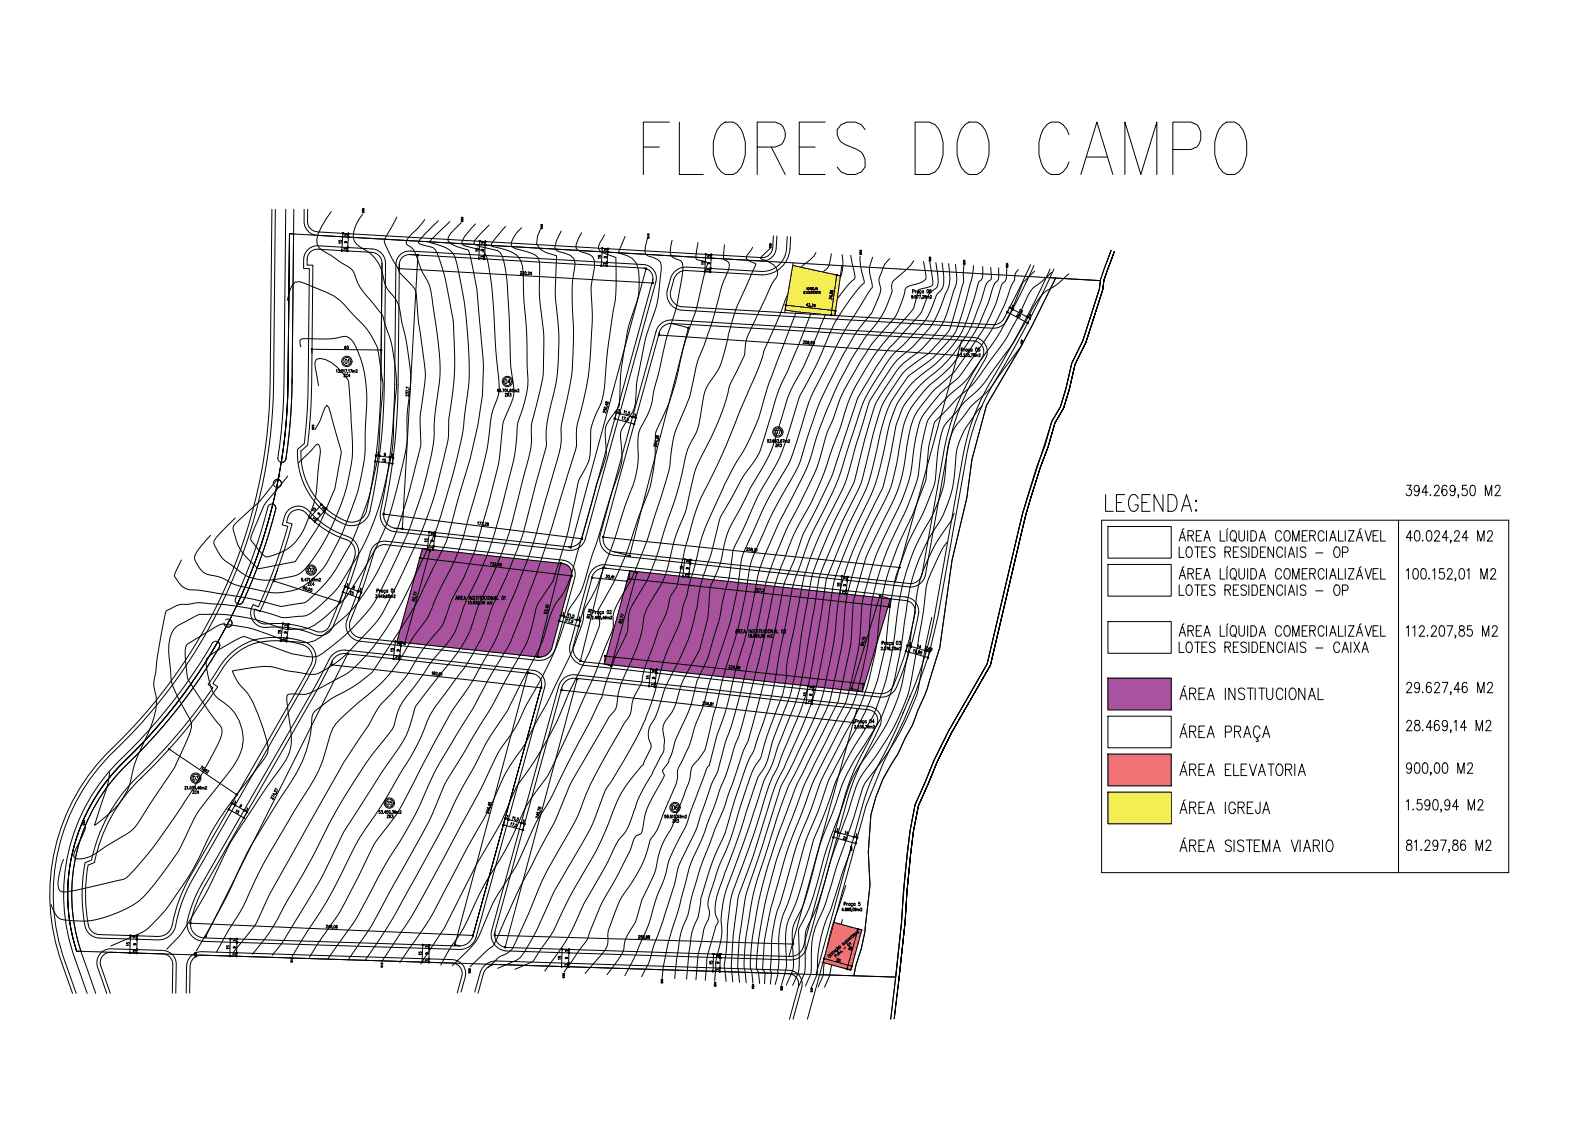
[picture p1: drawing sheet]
<svg xmlns="http://www.w3.org/2000/svg" width="841mm" height="594mm" viewBox="0 0 841 594" stroke-linecap="round" stroke-linejoin="round" font-family="sans-serif">
<defs><g id="words">
<text font-size="37" x="339" y="93">FLORES DO CAMPO</text>
<text font-size="13.7" x="584" y="272">LEGENDA:</text>
<text font-size="11.9" x="623" y="371">ÁREA INSTITUCIONAL</text>
<g font-size="11.5">
<text x="623" y="411">ÁREA ELEVATORIA</text>
<text x="623" y="431">ÁREA IGREJA</text>
<text x="623" y="452">ÁREA SISTEMA VIARIO</text>
</g>
<g font-size="11">
<text x="743" y="265">394.269,50 M2</text>
<text x="743" y="289">40.024,24 M2</text>
<text x="743" y="411">900,00 M2</text>
</g>
<g font-size="10.6">
<text x="743" y="369">29.627,46 M2</text>
<text x="743" y="389">28.469,14 M2</text>
<text x="743" y="431">1.590,94 M2</text>
</g>
<text font-size="9.7" x="623" y="346">LOTES RESIDENCIAIS - CAIXA</text>
<g font-size="9.3">
<text x="623" y="296">LOTES RESIDENCIAIS - OP</text>
<text x="623" y="316">LOTES RESIDENCIAIS - OP</text>
</g>
<text font-size="5.7" x="359" y="430" transform="rotate(-90 359 430)">06</text>
<g font-size="5.3">
<text x="266" y="204">04</text>
<text x="409" y="231">07</text>
<text x="162" y="304">02</text>
<text x="101" y="414">03</text>
<text x="204" y="427">05</text>
</g>
<g font-size="4.9">
<text x="186" y="193" transform="rotate(-90 186 193)">01</text>
<text x="181" y="201">ZC4</text>
<text x="266" y="211">ZR3</text>
<text x="409" y="238">ZR3</text>
<text x="101" y="421">ZC4</text>
<text x="355" y="436">ZR3</text>
</g>
<g font-size="4.4">
<text x="162" y="311">ZC4</text>
<text x="204" y="434">ZR3</text>
</g>
<g font-size="4">
<text x="194" y="114" transform="rotate(-90 194 114)">525</text>
<text x="246" y="119" transform="rotate(-90 246 119)">520</text>
<text x="288" y="122" transform="rotate(-90 288 122)">515</text>
<text x="345" y="127" transform="rotate(-90 345 127)">510</text>
<text x="409" y="133" transform="rotate(-90 409 133)">505</text>
<text x="512" y="141" transform="rotate(-90 512 141)">490</text>
<text x="534" y="143" transform="rotate(-90 534 143)">485</text>
<text x="542" y="183" transform="rotate(-90 542 183)">480</text>
<text x="46" y="438" transform="rotate(-90 46 438)">525</text>
<text x="156" y="510" transform="rotate(-90 156 510)">515</text>
<text x="250" y="516" transform="rotate(-90 250 516)">505</text>
<text x="300" y="519" transform="rotate(-90 300 519)">500</text>
<text x="380" y="523" transform="rotate(-90 380 523)">490</text>
<text x="400" y="524" transform="rotate(-90 400 524)">485</text>
<text x="431" y="526" transform="rotate(-90 431 526)">475</text>
</g>
<g font-size="3.5">
<text x="204" y="513" transform="rotate(-90 204 513)">510</text>
<text x="352" y="521" transform="rotate(-90 352 521)">495</text>
</g>
</g></defs>
<!-- layer: hact ext -->
<g fill="#a953a0" stroke="#a953a0" stroke-width=".53">
<path d="M223 290l75 8h-77z"/>
<path d="M284 347h3z"/>
<path d="M333 302l138 15h-142z"/>
<path d="M329 317h142l-11 34z"/>
<path d="M221 298h78zM221 298h78z"/>
<path d="M221 298l78 1zM221 298l78 1z"/>
<path d="M221 299h79h-1zM221 299h79h-79z"/>
<path d="M221 299l80 1-1-1zM221 299l80 1h-80z"/>
<path d="M221 300l81 1-1-1zM221 300l81 1h-81z"/>
<path d="M221 301h81zM221 301h81h-82z"/>
<path d="M220 301l82 1v-1zM220 301l82 1h-82z"/>
<path d="M220 302l82 1v-1zM220 302l82 1h-82z"/>
<path d="M220 303l82 1v-1zM220 303l82 1h-82z"/>
<path d="M220 304l82 1v-1zM220 304l82 1h-83z"/>
<path d="M219 305l74 34 9-34zM219 305l74 34h-83z"/>
<path d="M210 339l82 4 1-4zM210 339l82 4h-48z"/>
<path d="M244 343l47 1 1-1zM244 343l47 1h-38z"/>
<path d="M253 344l38 1v-1zM253 344l38 1h-31z"/>
<path d="M260 345l30 1 1-1zM260 345l30 1h-23z"/>
<path d="M267 346h22h1zM267 346h22h-16z"/>
<path d="M273 346l16 1v-1zM273 346l16 1z"/>
<path d="M278 347h10h1zM278 347h10z"/>
<path d="M281 347h7zM281 347h6z"/>
<path d="M285 348h1zM284 347l2 1z"/>
<path d="M329 317l-9 34h140zM320 351h140l-4 15z"/>
<path d="M586 359l34 17v-17zM586 359l34 17h-34z"/>
</g>
<!-- layer: CURVAS-5M -->
<g fill="none" stroke="#000" stroke-width=".53">
<path d="M192 113l-2 2a15 15 0 0 0-3 13l4 3a22 22 0 0 1 12 19l4 5a20 20 0 0 1 5 15 124 124 0 0 1 5 36 165 165 0 0 0-2 30l-3 13a149 149 0 0 1-27 63l-1 3a63 63 0 0 1-21 17 31 31 0 0 1-21-2 85 85 0 0 0-38-5l-3 2a21 21 0 0 0-10 8 40 40 0 0 0-1 21 20 20 0 0 0 4 12l5 9a10 10 0 0 1 0 14l-7 15-15 23a31 31 0 0 1-11 13l-10 6a27 27 0 0 1-14 6h-2l-1-1 6-13v-3M244 118l-2 2a10 10 0 0 0-5 7 19 19 0 0 0 10 5 48 48 0 0 1 5 17l2 20a159 159 0 0 1 0 46 309 309 0 0 1-13 52 113 113 0 0 1-13 36l-8 16-20 32a23 23 0 0 1-10 10l-3 2a71 71 0 0 0-21 15 73 73 0 0 1-12 35 337 337 0 0 0-36 64l-14 26M286 121l-2 4v4a13 13 0 0 0 10 6 226 226 0 0 0 2 43 122 122 0 0 1-6 41l-1 9a32 32 0 0 1-2 17l-3 10a270 270 0 0 1-24 67 109 109 0 0 1-22 42 69 69 0 0 0-15 25 622 622 0 0 1-35 57 329 329 0 0 1-30 54l-3 6M343 126a15 15 0 0 0-1 9l2 1a6 6 0 0 1 6 7 84 84 0 0 1-8 33l-2 8a153 153 0 0 0-4 32l-4 6a13 13 0 0 0-3 13 33 33 0 0 1-4 20l-14 45a49 49 0 0 1-10 23 190 190 0 0 1-24 52 81 81 0 0 1-13 22l-10 20-19 36a416 416 0 0 1-28 49l-5 7M407 132l-5 4v1h1a8 8 0 0 1 8 8l-3 6-8 17a42 42 0 0 0-6 17v3l-2 5a48 48 0 0 0-8 18 251 251 0 0 1-16 37l-3 10a80 80 0 0 1-7 25l-1 3a85 85 0 0 1-8 25l-2 2a34 34 0 0 0-7 20 196 196 0 0 1-12 29l-1 8a12 12 0 0 1-5 10l-11 19a166 166 0 0 0-18 36l-3 6a559 559 0 0 0-29 59l-12 11M455 136v4l2 9a111 111 0 0 0-24 41l-6 12a52 52 0 0 0-7 19l-1 3a107 107 0 0 1-17 36l-9 20a42 42 0 0 0-6 17l-1 7-2 7a234 234 0 0 1-12 42 88 88 0 0 0-7 21v1a155 155 0 0 0-11 28l-2 2a3 3 0 0 0-1 5v1a84 84 0 0 0-10 23l-1 4a4 4 0 0 1-3 4l-1 1a202 202 0 0 1-18 35l-5 13a44 44 0 0 1-9 15l-6 8M455 132v1v-1l1 1M491 136h1v1M492 137h.1M492 138h.1M492 139l1 11-1 1-5 2a4 4 0 0 0-2 4l-2 7a174 174 0 0 0-32 42l-3 8-6 19a224 224 0 0 1-22 50 166 166 0 0 0-13 42l-6 25a325 325 0 0 1-12 43l-5 16-11 32a145 145 0 0 0-13 37l-1 1a177 177 0 0 0-8 33l-1 5M510 140v3a22 22 0 0 1-2 13l-5 18a69 69 0 0 1-23 21 72 72 0 0 0-19 39l-2 7a77 77 0 0 1-10 29l-8 17a81 81 0 0 0-8 21l-3 18a343 343 0 0 1-10 47l-9 22a81 81 0 0 1-7 19l-14 42a85 85 0 0 0-8 33 41 41 0 0 1-3 18l-1 12"/>
<path d="M533 142l-1 2a6 6 0 0 1-1 6h-1a108 108 0 0 1-19 38 83 83 0 0 1-18 20 40 40 0 0 0-12 22l-1 5a94 94 0 0 1-14 43 147 147 0 0 0-15 44 181 181 0 0 1-8 51l-7 13a385 385 0 0 0-32 80 155 155 0 0 0-7 47l1 7M541 183l-12 15a56 56 0 0 1-15 17l-2 2a42 42 0 0 0-10 17l-1 4a103 103 0 0 1-4 24 111 111 0 0 1-11 23 142 142 0 0 0-13 51 137 137 0 0 1-12 45 197 197 0 0 0-26 53l-4 10a280 280 0 0 1-15 45v7v15l-3 10M165 226h1M165 225h1M167 227l2-4 3-7 1-2 2 5 4 13a17 17 0 0 1 0 15 58 58 0 0 1-7 24 128 128 0 0 1-16 26l-19 4a54 54 0 0 1-11-13l-2-6a5 5 0 0 1 2-7l11-10 11-13M450 451l-10 28a86 86 0 0 0-8 37l-3 6M450 448h1h-1M450 449v1v-1l1 1M451 449h-1M103 504h1M104 505h-1M413 522h1h-1"/>
<circle cx="455" cy="134" r=".4"/>
<circle cx="166" cy="227" r=".4"/>
<circle cx="103" cy="506" r=".4"/>
<circle cx="413" cy="524" r=".4"/>
<circle cx="413" cy="523" r=".4"/>
</g>
<!-- layer: CURVAS-1M -->
<g fill="none" stroke="#000" stroke-width=".53">
<path d="M175 112a36 36 0 0 0-7 15 7 7 0 0 0 5 7l8 5a11 11 0 0 1 7 8 67 67 0 0 0 12 17l2 2a97 97 0 0 1 6 54 123 123 0 0 1-6 41 137 137 0 0 1-20 45 60 60 0 0 1-20 20 43 43 0 0 1-15 0 135 135 0 0 0-44-7h-2a19 19 0 0 0-13 4l-4 18-2 15a18 18 0 0 0 1 12 43 43 0 0 1-7 24l-1 4a66 66 0 0 0-6 19 46 46 0 0 1-19 22l3-8a76 76 0 0 0 5-20M210 115l-3 5a13 13 0 0 0-4 8l7 14a11 11 0 0 0 5 6l4 4 1 3 2 16a190 190 0 0 1 3 31l-1 5a147 147 0 0 0-2 30v1a245 245 0 0 1-22 64 86 86 0 0 1-26 32 17 17 0 0 1-18 5 78 78 0 0 1-20-6l-13-2a11 11 0 0 0-12 2l-10 7a4 4 0 0 0-3 4 41 41 0 0 0 2 16l15 22a7 7 0 0 1 1 9 330 330 0 0 1-47 72l-4 2-26 6-6 1a4 4 0 0 1-2-6l3-11M225 116l-7 7a6 6 0 0 0-3 6l1 1a13 13 0 0 1 6 9l1 3a39 39 0 0 1 6 23 132 132 0 0 1 3 43 119 119 0 0 0-2 24 251 251 0 0 1-34 89 114 114 0 0 1-28 26 25 25 0 0 1-12-1l-27-9a73 73 0 0 0-19 11 32 32 0 0 0 3 18 27 27 0 0 0 8 8 23 23 0 0 1 2 32l-2 2a139 139 0 0 0-21 30 126 126 0 0 1-22 34 52 52 0 0 1-30 15 44 44 0 0 1-17-1l-4-7M232 117a44 44 0 0 0-11 11l5 2a5 5 0 0 1 5 4 158 158 0 0 1 7 83l-1 7a51 51 0 0 1-2 19 253 253 0 0 1-25 66l-2 4a69 69 0 0 1-18 25 59 59 0 0 1-23 19h-4l-10-2a43 43 0 0 0-26-1l-4 1a24 24 0 0 0 8 12 93 93 0 0 1 11 29 27 27 0 0 1-8 13 181 181 0 0 0-30 48l-3 4a131 131 0 0 1-23 30l-5 3-14 6M238 117l-11 11 4 1a12 12 0 0 1 11 10 244 244 0 0 1 6 66 291 291 0 0 1-21 85 284 284 0 0 1-29 52 50 50 0 0 1-19 17 74 74 0 0 1-18 8h-4a5 5 0 0 0-5 1l1 16a25 25 0 0 1-5 23l-11 16a204 204 0 0 0-23 39l-7 15a101 101 0 0 1-19 25M252 118l-6 7-2 3 1 2 7 2a7 7 0 0 1 6 6l2 17 2 30a91 91 0 0 1 1 25 52 52 0 0 0-4 21 485 485 0 0 1-16 60l-12 23a56 56 0 0 1-12 23 104 104 0 0 1-31 36l-5 5a23 23 0 0 0-10 15 93 93 0 0 1-16 34l-6 10a335 335 0 0 0-24 45l-12 22M259 119l-6 6-2 3v1l3 1 6 2a7 7 0 0 1 7 7 472 472 0 0 1 3 56l1 3a24 24 0 0 1-3 21l-2 4a242 242 0 0 1-12 59l-3 10-7 16a80 80 0 0 0-10 22 142 142 0 0 0-19 27l-8 10a51 51 0 0 0-13 18 354 354 0 0 0-29 47l-1 3a559 559 0 0 0-27 50l-2 5-12 14M267 120l-7 9v1l2 1a30 30 0 0 1 11 4 18 18 0 0 1 4 15l2 27v16a58 58 0 0 1-5 31v1a111 111 0 0 1-6 33 238 238 0 0 1-22 62 48 48 0 0 1-13 24l-5 6-10 15a34 34 0 0 0-10 19 345 345 0 0 0-44 72l-20 35-10 14M276 120a15 15 0 0 0-6 10 10 10 0 0 0 8 3 7 7 0 0 1 7 8 147 147 0 0 0 3 35v3a100 100 0 0 1-5 40l-2 5a64 64 0 0 1-4 27l-1 3a262 262 0 0 1-23 67 73 73 0 0 1-20 35l-8 10a23 23 0 0 0-6 12 56 56 0 0 1-13 25l-16 25a119 119 0 0 0-15 26l-5 11-7 12-14 22-5 6M297 122l-3 5-1 4 1 2a20 20 0 0 1 10 4 27 27 0 0 1-1 12v10a181 181 0 0 1-6 66 56 56 0 0 1-4 25l-2 6a442 442 0 0 1-26 75 133 133 0 0 1-13 26l-1 2a406 406 0 0 0-34 59 140 140 0 0 1-19 29l-1 2a240 240 0 0 1-28 49l-5 9M308 123l-3 6a4 4 0 0 0 5 5l3 2a19 19 0 0 1 0 13v3a239 239 0 0 1-4 60l-1 3a45 45 0 0 0-3 21l-7 24a790 790 0 0 1-29 82l-10 16a343 343 0 0 1-22 38 234 234 0 0 0-17 35l-4 6a553 553 0 0 0-28 50l-14 20M320 124l-3 5a3 3 0 0 0 0 4l8 3a130 130 0 0 1-2 39l-2 14a92 92 0 0 1-4 26 34 34 0 0 0-5 22 31 31 0 0 1-6 17 264 264 0 0 1-15 55l-7 11a116 116 0 0 1-7 23l-17 30-14 24a132 132 0 0 0-15 29l-5 10-22 39a199 199 0 0 1-20 33"/>
<path d="M331 125l-4 9h1a11 11 0 0 1 10 14v4a52 52 0 0 1-5 18l-1 5a203 203 0 0 0-5 40l-4 6a12 12 0 0 0-3 11v3a33 33 0 0 1-4 19l-11 40a56 56 0 0 1-12 27l-1 2a171 171 0 0 1-18 41l-5 11a449 449 0 0 0-34 61l-10 19a463 463 0 0 1-28 48l-4 5M355 127v3a6 6 0 0 0 2 7l3 1 1 1a56 56 0 0 1-2 19l-1 5a401 401 0 0 0-13 49l-3 8a26 26 0 0 0-4 21 58 58 0 0 1-6 23l-10 30a122 122 0 0 1-12 26 11 11 0 0 0-2 8 300 300 0 0 1-21 48l-5 9a95 95 0 0 1-13 21l-4 8a347 347 0 0 1-21 40 312 312 0 0 1-33 55M369 128l-1 8v1l4 1a2.2 2.2 0 0 1 2 2l-1 2a314 314 0 0 1-12 43 141 141 0 0 1-14 44 98 98 0 0 1-10 46 198 198 0 0 1-21 48v1a15 15 0 0 1-1 13l-3 8-9 18a215 215 0 0 1-30 53 318 318 0 0 1-22 44 315 315 0 0 1-22 41l-6 9M383 130a11 11 0 0 0 0 7 3 3 0 0 1 3 4 195 195 0 0 0-10 32l-8 21a93 93 0 0 1-10 32 109 109 0 0 0-4 23 372 372 0 0 1-22 61l-6 10a15 15 0 0 0-2 11l-1 4-9 23-18 40a73 73 0 0 1-14 23l-6 9a221 221 0 0 1-21 40l-3 6a121 121 0 0 1-16 28l-3 7M398 131l-3 4a3 3 0 0 0 3 4l2 1a253 253 0 0 0-15 37v2a44 44 0 0 1-9 23l-3 5-2 9a45 45 0 0 1-7 22l-6 23-7 21a109 109 0 0 1-17 39l-1 4-1 6a30 30 0 0 1-5 14l-7 19a26 26 0 0 1-4 10l-16 31a190 190 0 0 1-17 31 159 159 0 0 1-17 33 140 140 0 0 0-13 28l-4 5-10 9M432 134l-4 4a10 10 0 0 0-6 9l-1 2a59 59 0 0 0-9 19l-3 7a59 59 0 0 0-7 16l-6 16a787 787 0 0 1-26 57 270 270 0 0 0-12 47 19 19 0 0 0-5 11l-4 11-5 12a49 49 0 0 0-5 16 34 34 0 0 0-6 17l-1 3a306 306 0 0 0-28 54l-6 11a222 222 0 0 0-20 42l-5 11a12 12 0 0 1-9 7l-6 6M440 134l-1 3a8 8 0 0 1-4 7 79 79 0 0 1-12 16l-3 9a542 542 0 0 0-19 54 146 146 0 0 1-14 27l-2 2a203 203 0 0 0-19 53l-3 11-1 4a59 59 0 0 1-8 22l-3 8-3 11a146 146 0 0 1-21 46l-3 5a42 42 0 0 0-8 18 192 192 0 0 1-17 31l-5 9a253 253 0 0 1-19 37l-12 5M445 135a15 15 0 0 1-4 16l-7 9a22 22 0 0 0-8 13l-7 18a261 261 0 0 0-17 47 66 66 0 0 1-10 15l-5 11a42 42 0 0 0-9 21l-1 6a109 109 0 0 0-9 32 122 122 0 0 1-15 38l-1 4a63 63 0 0 1-9 20 20 20 0 0 0 1 10l-4 9a80 80 0 0 0-19 35 344 344 0 0 1-20 37l-2 3a141 141 0 0 1-18 30l-9 4M450 135l1 7a6 6 0 0 1 1 6 80 80 0 0 0-21 33l-6 13a92 92 0 0 0-13 30 122 122 0 0 1-16 35l-5 11a58 58 0 0 0-10 26l-5 15a83 83 0 0 1-14 48l-2 4a38 38 0 0 1-8 18 13 13 0 0 0 0 11l-1 6-5 10a106 106 0 0 0-13 29l-2 2a64 64 0 0 0-11 19l-11 19a130 130 0 0 1-21 37M462 136a17 17 0 0 0-1 14v2v1a393 393 0 0 0-33 60l-4 11a110 110 0 0 1-17 38l-8 18a57 57 0 0 0-8 24 265 265 0 0 1-16 58 96 96 0 0 1-8 23 98 98 0 0 1-9 23v4v3l-8 16a36 36 0 0 1-6 14 75 75 0 0 1-15 30l-7 16v5a12 12 0 0 1-5 11l-7 8M471 137a27 27 0 0 0-6 11l1 4a7 7 0 0 1-2 6l-1 3a26 26 0 0 1-7 11 252 252 0 0 0-33 74l-1 2a263 263 0 0 0-25 52 289 289 0 0 1-14 58l-9 35a19 19 0 0 1-7 12l-1 1a79 79 0 0 1-8 25l-2 6a54 54 0 0 0-10 24l-7 15a45 45 0 0 1-7 18l-2 5a21 21 0 0 1-5 12l-4 5M483 138a48 48 0 0 1-11 11v2a9 9 0 0 1-1 7 79 79 0 0 1-14 22 239 239 0 0 0-30 67l-7 14a238 238 0 0 0-19 45 362 362 0 0 1-13 53 199 199 0 0 1-9 33l-4 13-1 2-11 29a120 120 0 0 0-13 32l-2 4a190 190 0 0 1-12 34l-5 10"/>
<path d="M488 138a19 19 0 0 1 1 10l-1 1-4 1a5 5 0 0 0-5 4l-1 1a33 33 0 0 1-10 20 148 148 0 0 0-29 50l-2 7a132 132 0 0 1-16 38 183 183 0 0 0-21 63l-3 13a607 607 0 0 1-15 53l-2 8a189 189 0 0 0-11 30l-6 14a56 56 0 0 0-7 18l-13 40-4 8M495 139l1 10a5 5 0 0 1-3 5l-2 3a29 29 0 0 1-10 16l-2 2a148 148 0 0 0-25 34l-7 21a242 242 0 0 1-22 53l-6 15a72 72 0 0 0-7 27l-1 2a879 879 0 0 1-15 64l-3 6-10 29-6 15a268 268 0 0 0-14 45 74 74 0 0 0-6 25v7M498 139a23 23 0 0 1 0 15l-3 2a42 42 0 0 1-13 22 104 104 0 0 0-23 30l-3 6-5 17a222 222 0 0 1-22 52l-1 3a169 169 0 0 0-11 36l-4 18a214 214 0 0 1-12 50 42 42 0 0 1-5 13l-7 20a131 131 0 0 1-12 33l-2 6a81 81 0 0 0-6 23 64 64 0 0 0-5 22l-1 11M502 139a22 22 0 0 1-1 16 60 60 0 0 1-24 33l-4 4-5 7a56 56 0 0 0-11 23l-4 12a121 121 0 0 1-16 41 141 141 0 0 0-16 51 281 281 0 0 0-6 37l-3 9a178 178 0 0 0-9 28 82 82 0 0 0-11 27 212 212 0 0 1-13 35l-1 3a34 34 0 0 0-3 15 12 12 0 0 1-2 10l-4 15-1 13M505 140a22 22 0 0 1-1 16 52 52 0 0 1-21 32 49 49 0 0 0-16 19l-1 2a86 86 0 0 0-9 25l-5 21a305 305 0 0 0-23 51l-3 18a363 363 0 0 1-9 46l-2 6a161 161 0 0 0-10 28l-4 7-10 29-8 24a51 51 0 0 0-5 19l1 1a4 4 0 0 1 0 6l-1 1a59 59 0 0 0-4 20l-1 8M152 159a17 17 0 0 1 4-10h3l6 3a38 38 0 0 1 22 15 34 34 0 0 1 14 25 62 62 0 0 1 0 27 147 147 0 0 1-29 89l-10 10-11 3a10 10 0 0 1-8-2l-12-3-26-4a11 11 0 0 1-13-8l4-8M515 141a160 160 0 0 1-10 36 85 85 0 0 1-25 22 70 70 0 0 0-16 38 103 103 0 0 1-14 38l-13 31-3 21a311 311 0 0 1-11 49l-11 27a196 196 0 0 0-13 37l-6 17a85 85 0 0 0-8 41l-1 7a12 12 0 0 0-1 8l1 6M520 141v5l-2 3a151 151 0 0 1-11 29l-1 2a87 87 0 0 1-22 21 51 51 0 0 0-16 33v3a113 113 0 0 1-14 39l-1 3a205 205 0 0 0-13 32l-2 16a207 207 0 0 1-17 66l-4 8a196 196 0 0 0-15 39l-4 13-7 21a221 221 0 0 0-4 39l1 6M524 141v7a9 9 0 0 0-4 7l-1 4a81 81 0 0 1-29 42 47 47 0 0 0-18 33l-2 13a80 80 0 0 1-11 27 140 140 0 0 0-17 60l-1 8a150 150 0 0 1-14 46l-11 23a53 53 0 0 0-7 18l-7 22a135 135 0 0 0-9 34 126 126 0 0 0-2 29v6M528 142v6a12 12 0 0 0-4 8 97 97 0 0 1-28 44 47 47 0 0 0-20 35l-1 5a81 81 0 0 1-12 35 137 137 0 0 0-17 64l-4 19a76 76 0 0 1-11 30l-7 14a236 236 0 0 0-19 51 183 183 0 0 0-11 60l1 7M539 143l-2 2a11 11 0 0 1-2 7 124 124 0 0 1-22 39 61 61 0 0 1-15 17h-1a62 62 0 0 0-11 16l-2 10a98 98 0 0 1-14 45 145 145 0 0 0-14 43 167 167 0 0 1-10 52l-1 2a427 427 0 0 0-39 96l-2 9a131 131 0 0 0-4 32l1 1 1 6M547 143l-6 6a163 163 0 0 1-25 46 75 75 0 0 1-16 16l-1 1a37 37 0 0 0-9 13l-2 10a95 95 0 0 1-13 44 137 137 0 0 0-16 61v4a108 108 0 0 1-13 38l-4 8a232 232 0 0 0-20 45 312 312 0 0 0-18 65l-1 13 2 1-1 6"/>
<path d="M556 144l-9 8-3 3a166 166 0 0 1-24 41 70 70 0 0 1-15 16l-7 8a12 12 0 0 0-5 10l-2 7-1 8a32 32 0 0 1-4 18l-2 6a265 265 0 0 0-16 41l-3 16a148 148 0 0 1-13 53 235 235 0 0 0-22 46l-2 7a220 220 0 0 0-14 41l-1 3a80 80 0 0 0-5 32l-1 6 1 1-1 6M565 145l-7 6a28 28 0 0 0-14 16l-8 14-8 11a75 75 0 0 1-19 21l-3 5a22 22 0 0 0-9 16l-1 4a89 89 0 0 1-3 21l-5 12a152 152 0 0 0-20 71v2a134 134 0 0 1-20 50l-9 18-7 19a142 142 0 0 0-11 34l-3 9a62 62 0 0 0-6 25v16l-2 6M159 183v-2v-2h8a45 45 0 0 0 16-1l2 1a46 46 0 0 1 9 26v16a144 144 0 0 1-4 34l-1 5a161 161 0 0 1-18 41 30 30 0 0 1-24 13 127 127 0 0 1-25-6l-7-3a12 12 0 0 1-12-9 8 8 0 0 1 4-8l4-5M168 204v-5a12 12 0 0 1-1-9 11 11 0 0 1 11 4l6 8 2 18a105 105 0 0 1-16 68l-6 10a14 14 0 0 1-12 7 30 30 0 0 1-23-1l-7-5a18 18 0 0 1-9-13l11-12M520 215h-1a61 61 0 0 0-13 23v1a84 84 0 0 1-8 34 108 108 0 0 0-19 54 165 165 0 0 1-15 56l-6 10a111 111 0 0 0-18 37l-5 12-2 8a154 154 0 0 1-14 40v5l1 11a13 13 0 0 1-1 9l-3 6M158 245l10-10 1 3-1 11a69 69 0 0 1-11 36 25 25 0 0 1-17 10l-3-4a12 12 0 0 1-4-7l2-6a45 45 0 0 1 9-16l8-10M505 272a30 30 0 0 1-7 11 85 85 0 0 0-15 44l-2 17a119 119 0 0 1-12 39l-6 10a88 88 0 0 0-15 27l-1 3a366 366 0 0 0-15 46 124 124 0 0 1-10 23v2a82 82 0 0 1 0 21l-3 6M501 287l-1 1a72 72 0 0 0-12 37l-3 19a108 108 0 0 1-10 36 196 196 0 0 1-20 31l-2 5-5 14a448 448 0 0 0-15 48l-3 6a24 24 0 0 0-4 18v13l-3 6M493 327l-6 30a86 86 0 0 1-13 34l-6 10-7 9a30 30 0 0 0-7 16l-19 55a50 50 0 0 0-6 31v3l-3 7M27 479h.1M447 469a196 196 0 0 0-11 46l-3 7M446 486l-4 13-3 17-3 6"/>
</g>
<!-- layer: TO_MEIO-FIO -->
<path d="M144 111l-1 92a273 273 0 0 1-87 197 107 107 0 0 0-23 110M146 111l-1 92a274 274 0 0 1-88 198 105 105 0 0 0-23 108M151 111l-1 98-1 20-2 13a2.1 2.1 0 0 0 2 3 2.1 2.1 0 0 0 2-2l3-21v-22M155 111v13M147 254a2.1 2.1 0 0 0-2 1 2.1 2.1 0 0 0 1 3M142 268a326 326 0 0 1-18 50l2 1M144 267h-1l-1 1M33 510l5 16M35 509l5 17M43 503l8 23" fill="none" stroke="#000" stroke-width=".53"/>
<!-- layer: POLIGONAL -->
<g fill="none" stroke="#000" stroke-width=".53">
<path d="M153 124h1M154 124h.1M154 124h1M155 124h1M156 124h.1M157 124h.1M157 124h1M158 124h1M159 124h1M160 124h1M161 124h1M162 124h.1"/>
<path d="M163 124h.1M164 124h.1M164 124h1M165 124h1M166 124h1M167 124l1 1M168 125h1M169 125h.1M170 125h.1M170 125h1M171 125h1M172 125h.1"/>
<path d="M172 125h1M174 125h1M175 125h1M176 125h1M177 125h.1M177 125h1M178 125h.1M178 125h1M179 125h1M181 125h1M182 125h.1M182 125h1"/>
<path d="M183 125h.1M183 125h1M184 125h.1M185 125l1 1M186 126h1M187 126h1M188 126h1M189 126h.1M189 126h1M190 126h.1M191 126h.1M192 126h.1"/>
<path d="M192 126h1M193 126h1M194 126h1M195 126h.1M196 126h.1M196 126h1M198 126h.1M198 126h1M199 126h.1M199 126h1M200 126h1M202 126h.1"/>
<path d="M202 127h1M203 127h1M204 127h.1M204 127h1M205 127h.1M205 127h1M206 127h1M207 127h1M209 127h1M210 127h.1M210 127h1M211 127h.1"/>
<path d="M211 127h1M213 127h.1M213 127h1M214 127h1M215 127h1M216 127h.1M216 127h1M217 127h1M218 127h.1M219 127h.1M220 127h.1M220 127l1 1"/>
<path d="M221 128h1M222 128h.1M222 128h1M223 128h1M224 128h1M225 128h.1M226 128h.1M226 128h1M227 128h1M228 128h1M230 128h.1M231 128h.1"/>
<path d="M231 128h1M232 128h.1M232 128h1M233 128h1M234 128h1M235 128h1M237 128h.1M237 129h1M238 129h.1M238 129h1M239 129h1M240 129h.1"/>
<path d="M241 129h1M242 129h1M243 129h1M244 129h1M245 129h.1M245 129h1M246 129h.1M247 129h.1M248 129h1M249 129h.1M249 129h1M250 129h1"/>
<path d="M251 129h.1M252 129h.1M252 129h1M253 129h1M254 129l1 1M255 130h1M256 130h1M257 130h.1M258 130h.1M259 130h.1M259 130h1M260 130h.1"/>
<path d="M260 130h1M261 130h1M262 130h1M263 130h1M264 130h.1M265 130h1M266 130h.1M266 130h1M267 130h.1M267 130h1M269 130h1M270 130h1"/>
<path d="M271 130h1M272 130v1M272 131h1M273 131h.1M273 131h1M274 131h1M276 131h1M277 131h1M278 131h.1M278 131h1M279 131h.1M280 131h1"/>
<path d="M281 131h.1M282 131h.1M282 131h1M283 131h1M284 131h.1M284 131h1M286 131h.1M287 131h.1M287 131h1M288 131l1 1M289 132h1M290 132h.1"/>
<path d="M291 132h.1M291 132h1M293 132h.1M293 132h1M294 132h.1M294 132h1M295 132h1M297 132h1M298 132h1M299 132h.1M299 132h1M300 132h.1"/>
<path d="M300 132h1M301 132h1M302 132h1M304 132h1M305 132h.1M305 132h1M306 132h.1M306 132l1 1M308 133h.1M308 133h1M309 133h1M310 133h1"/>
<path d="M311 133h.1M311 133h1M312 133h1M313 133h.1M314 133h.1M315 133h.1M315 133h1M316 133h1M317 133h.1M317 133h1M318 133h1M319 133h1"/>
<path d="M320 133h.1M321 133h.1M321 133h1M322 133l1 1M323 134h1M325 134h.1M326 134h.1M326 134h1M327 134h.1M327 134h1M328 134h.1M328 134h1"/>
<path d="M329 134h1M330 134h1M332 134h.1M332 134h1M333 134h.1M333 134h1M334 134h.1M334 134h1M335 134h.1M336 134h1M337 134h1M338 134h1"/>
<path d="M339 134h1M340 134h.1M340 134l1 1M341 135h.1M342 135h.1M343 135h1M344 135h1M345 135h1M346 135h.1M347 135h.1M347 135h1M348 135h1"/>
<path d="M349 135h1M350 135h1M351 135h.1M351 135h1M352 135h.1M353 135h1M354 135h1M355 135h.1M355 135h1M356 135h1M357 135h1M358 136h1"/>
<path d="M359 136h.1M360 136h1M361 136h.1M361 136h1M362 136h.1M362 136h1M364 136h1M365 136h1M366 136h1M367 136h.1M367 136h1M368 136h.1"/>
<path d="M368 136h1M369 136h.1M370 136h.1M371 136h1M372 136h1M373 136h.1M373 136h1M374 136h.1M375 136v1M375 137h1M376 137h.1M377 137h.1"/>
<path d="M377 137h1M378 137h1M379 137h.1M379 137h1M381 137h.1M382 137h.1M382 137h1M383 137h.1M383 137h1M384 137h1M385 137h.1M386 137h.1"/>
<path d="M386 137h1M388 137h.1M388 137h1M389 137h.1M389 137h1M390 137h1M392 137h1M393 138h1M394 138h.1M394 138h1M395 138h.1M395 138h1"/>
<path d="M396 138h.1M396 138h1M397 138h1M399 138h1M400 138h.1M400 138h1M401 138h.1M401 138h1M402 138h.1M403 138h.1M403 138h1M404 138h1"/>
<path d="M405 138h1M406 138h1M407 138h1M408 138h.1M409 138h.1M410 139h.1M410 139h1M411 139h1M412 139h1M413 139h1M414 139h1M415 139h.1"/>
<path d="M416 139h.1M416 139h1M417 139h.1M417 139h1M418 139h1M420 139h.1M421 139h.1M421 139h1M422 139h1M423 139h.1M423 139h1M424 139h1"/>
<path d="M425 139h1M427 139h.1M427 139l1 1M428 140h1M429 140h.1M429 140h1M430 140h.1M431 140h1M432 140h1M433 140h1M434 140h1M435 140h.1"/>
<path d="M435 140h1M436 140h.1M437 140h.1M438 140h.1M438 140h1M439 140h1M440 140h1M441 140h.1M442 140h.1M442 140h1M443 140h.1M444 140h.1"/>
<path d="M444 140l1 1M445 141h.1M445 141h1M446 141h1M447 141h.1M448 141h1M449 141h1M450 141h.1M450 141h1M451 141h.1M451 141h1M452 141h1"/>
<path d="M453 141h1M454 141h.1M455 141h.1M455 141h1M456 141h.1M456 141h1M457 141h.1M457 141h1M459 141h1M460 141h1M461 141l1 1M462 142h.1"/>
<path d="M462 142h1M463 142h.1M463 142h1M464 142h.1M465 142h.1M466 142h1M467 142h1M468 142h.1M468 142h1M469 142h.1M470 142h.1M470 142h1"/>
<path d="M471 142h.1M472 142h.1M472 142h1M473 142h1M474 142h.1M474 142h1M476 142h.1M477 142h.1M477 142h1M478 142h.1M478 142h1M479 142l1 1"/>
<path d="M480 143h1M481 143h1M483 143h.1M483 143h1M484 143h.1M484 143h1M485 143h1M487 143h1M488 143h1M489 143h.1M489 143h1M490 143h1"/>
<path d="M491 143h.1M491 143h1M492 143h1M494 143h1M495 143h.1M495 143h1M496 143h.1M496 143l1 1M497 144h.1M498 144h.1M498 144h1M499 144h1"/>
<path d="M500 144h1M501 144h1M502 144h1M503 144h.1M504 144h.1M505 144h.1M505 144h1M506 144h.1M506 144h1M507 144h1M508 144h1M509 144h1"/>
<path d="M510 144h.1M511 144h.1M511 144h1M512 144h.1M512 144h1M513 145h1M515 145h.1M516 145h.1M516 145h1M517 145h1M518 145h.1M518 145h1"/>
<path d="M519 145h1M520 145h1M521 145h.1M522 145h1M523 145h1M524 145h.1M524 145h1M525 145h.1M526 145h1M527 145h1M528 145h1M529 145h1"/>
<path d="M530 145h.1M530 145l1 1M531 146h.1M532 146h.1M533 146h.1M533 146h1M534 146h1M535 146h1M536 146h.1M537 146h.1M537 146h1M538 146h.1"/>
<path d="M539 146h.1M539 146h1M540 146h.1M540 146h1M541 146h1M542 146h.1M543 146h1M544 146h1M545 146h.1M545 146h1M546 146h.1M546 146h1"/>
<path d="M547 146h.1M547 146l1 1M548 147h1M550 147h1M551 147h.1M551 147h1M552 147h.1M552 147h1M553 147h.1M554 147h1M555 147h1M556 147h1"/>
<path d="M557 147h.1M557 147h1M558 147h.1M558 147h1M559 147h.1M560 147h.1M561 147h1M562 147h1M563 147h.1M563 147h1M564 147h.1M565 147v1"/>
<path d="M565 148h1M566 148h.1M567 148h.1M567 148h1M568 148h1M569 148h1M571 148h.1M572 148h.1M572 148h1M573 148h.1M573 148h1M574 148h.1"/>
<path d="M574 148h1M575 148h1M576 148h1M578 148h.1M578 148h1M579 148h.1M579 148h1M580 148h.1M580 148h1M582 148h.1M41 503h.1M42 503h1"/>
<path d="M43 503h1M44 503h.1M44 503h1M45 503h.1M45 503h1M46 503h.1M46 503h1M47 503h1M49 503h2M51 503v1M51 504h3M54 504h1"/>
<path d="M55 504h1M56 504h1M57 504h.1M57 504h1M58 504h.1M59 504h.1M60 504h1M61 504h1M62 504h1M63 504h1M64 504h1M65 504h3"/>
<path d="M68 504h1M69 504h.1M70 504h.1M71 504h.1M71 504h1M72 504h.1M72 504h1M73 504h1M74 504h1M75 504h3M78 504h.1M78 504h1"/>
<path d="M79 504h3M82 504l1 1M83 505h.1M83 505h1M84 505h.1M84 505h1M85 505h1M86 505h1M88 505h1M89 505h4M93 505h2M95 505h1"/>
<path d="M96 505h.1M96 505h1M97 505h1M99 505h1M100 505h1M101 505h.1M101 505h1M102 505h.1M103 505h3M106 505h1M107 505h3M110 505h1"/>
<path d="M111 505h1M112 505h1M113 505h.1M114 505v1M114 506h1M115 506h.1M116 506h.1M116 506h1M117 506h2M119 506h.1M120 506h1M121 506h3"/>
<path d="M124 506h1M125 506h1M126 506h.1M127 506h.1M127 506h1M128 506h.1M128 506h1M129 506h4M133 506h1M134 506h.1M134 506h3M138 506h1"/>
<path d="M139 506h.1M139 506h1M140 506h.1M140 506h1M142 506h.1M142 506h1M143 506h1M144 506l1 1M145 507h2M147 507h4M151 507h.1M151 507h1"/>
<path d="M157 507h4M161 507h4M165 507h.1M166 507h.1M166 507h1M167 507h.1M167 507h1M168 507h1M169 507h.1M170 507h1M171 507h1M172 507h2"/>
<path d="M174 507h1M175 507h2M177 508h1M178 508h1M179 508h.1M179 508h1M181 508h1M182 508h1M183 508h1M184 508h.1M184 508h1M185 508h4"/>
<path d="M189 508h.1M189 508h2M192 508h.1M192 508h1M193 508h1M194 508h1M195 508h1M196 508h.1M196 508h1M197 508h.1M198 508h.1M199 508h.1"/>
<path d="M199 508h1M205 508h1M206 508h1M207 508h1M209 508v1M210 509h.1M210 509h1M211 509h.1M211 509h1M212 509h1M213 509h1M214 509h1"/>
<path d="M216 509h.1M216 509h1M217 509h.1M217 509h2M220 509h1M221 509h1M222 509h.1M222 509h1M223 509h.1M223 509h1M224 509h.1M224 509h1"/>
<path d="M225 509h1M227 509h1M228 509h2M230 509h.1M231 509h2M233 509h1M234 509h.1M234 509h1M235 509h1M236 509h.1M237 509h.1M238 509h1"/>
<path d="M239 509h.1M239 509l1 1M240 510h1M241 510h3M244 510h2M246 510h1M247 510h.1M248 510h.1M249 510h.1M249 510h1M250 510h1M251 510h.1"/>
<path d="M251 510h1M252 510h1M253 510h1M254 510h.1M255 510h2M257 510h1M259 510h2M261 510h1M262 510h.1M262 510h1M263 510h1M264 510h1"/>
<path d="M266 510h.1M266 510h1M267 510h.1M267 510h1M268 510h3M271 510h1M272 510v1M272 511h2M274 511h1M275 511h1M277 511h1M278 511h.1"/>
<path d="M278 511h1M279 511h.1M279 511h1M280 511h.1M281 511h3M284 511h1M285 511h.1M285 511h4M289 511h1M290 511h1M291 511h.1M292 511h.1"/>
<path d="M292 511h1M293 511h1M294 511h1M295 511h2M297 511h1M299 511h.1M299 511h4M303 511h1M304 511v1M305 512h.1M305 512h1M306 512h1"/>
<path d="M307 512h1M309 512h.1M310 512h2M312 512h.1M312 512h1M313 512h3M316 512h1M317 512h.1M317 512h1M318 512h.1M318 512h1M320 512h1"/>
<path d="M321 512h1M322 512h.1M322 512h1M323 512h3M327 512h1M328 512h1M329 512h1M330 512h.1M331 512h1M332 512h1M333 512h1M334 512l1 1"/>
<path d="M335 513h.1M335 513h1M336 513h.1M337 513h.1M338 513h2M340 513h1M342 513h2M344 513h1M345 513h1M346 513h1M347 513h.1M348 513h.1"/>
<path d="M349 513h.1M349 513h1M350 513h.1M350 513h1M351 513h2M353 513h1M354 513h.1M355 513h.1M355 513h2M357 513h1M359 513h.1M360 513h.1"/>
<path d="M360 513h1M361 513h.1M361 513h1M362 513h.1M362 513h1M363 513h1M364 513h3M367 514h1M368 514h.1M368 514h3M371 514h1M372 514h.1"/>
<path d="M372 514h1M373 514h.1M373 514h1M374 514h.1M374 514h1M375 514h1M377 514h1M378 514h1M379 514h3M382 514h2M384 514h1M385 514h.1"/>
<path d="M385 514h1M386 514h.1M387 514h.1M388 514h1M389 514h1M390 514h1M391 514h.1M392 514h.1M392 514h3M395 514h.1M395 514h2M398 515h1"/>
<path d="M399 515h1M400 515h.1M400 515h1M401 515h1M402 515h1M403 515h1M404 515h.1M405 515h.1M405 515h1M406 515h2M409 515h.1M410 515h.1"/>
<path d="M410 515h1M411 515h1M412 515h1M413 515h1M414 515h.1M415 515h.1M416 515h1M417 515h.1M417 515h1M418 515h.1M418 515h1M419 515h4"/>
<path d="M423 515h3M427 515h.1M427 515h1M428 515h1M429 515h.1M429 515l1 1M430 516h.1M431 516h.1M431 516h1M432 516h.1M433 516h.1M433 516h3"/>
<path d="M436 516h.1M437 516h4M441 516h.1M442 516h.1M442 516h1M443 516h.1M444 516h.1M444 516h1M445 516h.1M445 516h1M446 516h1M447 516h1"/>
<path d="M448 516h2M450 516h.1M450 516h1M451 516h3M454 516h.1M455 516h.1M455 516h1M456 516h.1M456 516h1M457 516h.1M457 516h1M459 516h.1"/>
<path d="M460 516h.1M460 516h2M462 517h2M464 517h.1M465 517h2M467 517h1M468 517h.1M468 517h1M469 517h.1M470 517h.1M470 517h1M471 517h1"/>
<path d="M472 517h2"/>
</g>
<!-- layer: ARRUAMENTO -->
<path d="M155 124l-1 79M147 254a2.1 2.1 0 0 1 2 2 2.1 2.1 0 0 1-3 2M144 267a2.2 2.2 0 0 1 2 2 240 240 0 0 1-18 50h-2M122 328a2.1 2.1 0 0 1 0 3 2.1 2.1 0 0 1-2 1" fill="none" stroke="#000" stroke-width=".53"/>
<path d="M119 330l1 1M122 328h-3" fill="none" stroke="#000" stroke-width=".53"/>
<!-- layer: RIO -->
<path d="M586 138l-4 10v5l-9 27-6 12-6 23-5 8-3 13a357 357 0 0 0-14 45l-17 70-20 36-8 15-10 24a404 404 0 0 0-7 61l-6 52a957 957 0 0 0 7-67l3-32 3-14 10-24 8-15 20-36 17-70a357 357 0 0 1 14-45l3-13 5-8 6-23 6-12 9-27" fill="none" stroke="#000" stroke-width=".53"/>
<!-- layer: predial projeto -->
<g fill="none" stroke="#000" stroke-width=".53">
<path d="M163 117a5 5 0 0 0 5 6l235 13a6 6 0 0 0 6-5M163 111v6M197 133a6 6 0 0 1 5 6l-1 64a279 279 0 0 1-8 69 8 8 0 0 1-11 3 39 39 0 0 1-23-36l4-3 2-27v-69h-3l1-5 2-2 3-1 29 2M211 140l1-3 2-2h2l125 7a5 5 0 0 1 4 7l-37 136M211 140v63a381 381 0 0 1-8 70 7 7 0 0 0 6 6l92 10a7 7 0 0 0 7-5M409 125v6M418 125v7a15 15 0 0 1-15 13M545 140l-14 29M363 143a7 7 0 0 0-7 5l-1 6a7 7 0 0 0 5 8l165 10a6 6 0 0 0 6-4M363 143l40 2M555 147h3a625 625 0 0 1-36 67l-8 29-3 21-7 32-7 47-1 4a187 187 0 0 1-17 43l-4 9a81 81 0 0 0-16 52l1 17a142 142 0 0 1-7 43l-1 5h-18l-7 23M557 142a1144 1144 0 0 1-37 71l-5 12-3 12-16 89-5 21-7 20-6 14-11 23-9 22-17 62 15 4-6 21-15-4-1 7"/>
<path d="M349 176a6 6 0 0 1 6-5l160 9a6 6 0 0 1 5 9l-4 7a127 127 0 0 0-17 43l-11 65a6 6 0 0 1-7 5M349 176l-30 108a7 7 0 0 0 6 8M509 180l-35 128M154 271a6 6 0 0 1 9 2 56 56 0 0 0 22 14l2 2 1 3a218 218 0 0 1-15 41 7 7 0 0 1-9 0 66 66 0 0 0-26-3 6 6 0 0 1-3-8l3 1 8-19 8-27-2-1 1-3zM204 288a6 6 0 0 0-6 4l-7 22-6 15a7 7 0 0 0 6 8l94 11a7 7 0 0 0 7-5l10-38a5 5 0 0 0-4-7l-94-10M223 290l-13 49M325 292l156 17M333 302l-13 49M471 317l-15 49M479 318a6 6 0 0 1 5 6M479 318l-158-17a7 7 0 0 0-8 4l-10 37M484 324a163 163 0 0 1-13 40l-2 2-3 1-157-17a7 7 0 0 1-6-9"/>
<path d="M160 341a7 7 0 0 1 5 11l-65 112a80 80 0 0 0-9 25M160 341a37 37 0 0 0-38 7l-3 4-6 10 2 1a291 291 0 0 1-40 49M286 363a5 5 0 0 0-4-7l-99-10a7 7 0 0 0-7 4l-11 19-57 99a57 57 0 0 0-7 22 7 7 0 0 0 7 6l135 4a7 7 0 0 0 7-5M299 361l3-2h3l154 16a6 6 0 0 1 5 8l-8 15a120 120 0 0 0-10 25l-21 78a7 7 0 0 1-7 5l-150-5a7 7 0 0 1-6-8l35-129zM453 375l-36 131M478 377h.1M481 369h.1M74 412a85 85 0 0 0-24 44l-3 2a82 82 0 0 0 0 33l2 2 3 1 32 1a7 7 0 0 0 7-6M250 495l36-132-36 132M441 488l-6 21M417 515a5 5 0 0 1 5 7l-4 17M417 515l-154-5a7 7 0 0 0-7 5l-3 10"/>
<path d="M91 525v-15a5 5 0 0 0-5-5l-27-1a5 5 0 0 0-6 7l5 15M242 525l2-11-1-3-3-1-128-5a11 11 0 0 0-9 1l-2 2v2l-1 15"/>
</g>
<!-- layer: U-LOTE 2 -->
<path d="M586 138l2-6-6 16v5l-9 27-6 12-6 23-5 8-15 49-19 79-10 18a291 291 0 0 0-25 51l-3 6a463 463 0 0 0-7 61l-3 30-22-1 1-5a137 137 0 0 0 6-60l2-20 2-10 4-8M582 153v-5l-24-1-18 37-18 30-8 29-3 21-7 32-7 47a275 275 0 0 1-23 57l-7 12" fill="none" stroke="#000" stroke-width=".53"/>
<!-- layer: DIVISA -->
<g fill="none" stroke="#000" stroke-width=".53">
<path d="M161 111v6a7 7 0 0 0 7 7l235 14a7 7 0 0 0 8-7v-6M153 124l-1 79a281 281 0 0 1-86 200 281 281 0 0 0 86-200zM163 132l1-1 3-1 30 2a8 8 0 0 1 7 7l-1 64a298 298 0 0 1-8 70 10 10 0 0 1-16 3 41 41 0 0 1-22-38l4-3 2-19 1-74h-3v-6zM202 139l-1 62M209 140v63a384 384 0 0 1-8 70 9 9 0 0 0 8 8l92 10a9 9 0 0 0 9-6M209 140a7 7 0 0 1 8-7l124 7a7 7 0 0 1 6 9M416 125v7a13 13 0 0 1-13 12l-40-3a8 8 0 0 0-8 6l-2 7a9 9 0 0 0 7 10l165 10a8 8 0 0 0 8-5l14-28M347 149l-37 136M555 142a670 670 0 0 1-35 67 116 116 0 0 0-11 32l-15 85a231 231 0 0 1-20 60l-3 6a155 155 0 0 0-15 34l-24 90M349 172l3-2 3-1 160 10a8 8 0 0 1 6 11 131 131 0 0 0-20 50l-11 64a8 8 0 0 1-9 7l-156-17a9 9 0 0 1-8-11l30-108zM153 270a8 8 0 0 1 12 2 50 50 0 0 0 20 12 9 9 0 0 1 4 11 247 247 0 0 1-14 39 8 8 0 0 1-11 1 63 63 0 0 0-25-3 8 8 0 0 1-5-12l3 1 7-18 8-25h-3l2-6zM198 288l3-1 3-1 94 10a7 7 0 0 1 6 10l-10 38a9 9 0 0 1-9 5l-94-10a8 8 0 0 1-7-11l6-18 6-18z"/>
<path d="M479 316a8 8 0 0 1 7 9M479 316l-158-17a8 8 0 0 0-10 6l-9 36a9 9 0 0 0 7 11l157 17a9 9 0 0 0 9-6 185 185 0 0 0 11-39M115 339l1 2a284 284 0 0 1-54 69 95 95 0 0 0-19 93h-2a99 99 0 0 1 30-105 277 277 0 0 0 44-59zM134 339a46 46 0 0 1 29 1 9 9 0 0 1 3 12l-64 113a93 93 0 0 0-10 27 9 9 0 0 1-8 5l-31-1a8 8 0 0 1-8-6 90 90 0 0 1 0-34l3-1a89 89 0 0 1 30-49 289 289 0 0 0 35-42l-3-2 3-5a36 36 0 0 1 21-18M298 359l3-2h4l155 17a7 7 0 0 1 6 10 245 245 0 0 0-17 36l-22 81a9 9 0 0 1-9 7l-151-5a9 9 0 0 1-7-11l36-129zM288 364l-36 132a9 9 0 0 1-9 6l-135-4a9 9 0 0 1-9-11l3-10 5-9 57-100 10-19a9 9 0 0 1 9-5l99 11a7 7 0 0 1 6 9M478 376h.1M481 370h.1M66 403a98 98 0 0 0-25 100 98 98 0 0 1 25-100zM93 525v-15a7 7 0 0 0-7-7l-27-1a7 7 0 0 0-7 10l4 14M244 525l2-8a7 7 0 0 0-7-9l-132-5a8 8 0 0 0-8 8l-1 14M251 525l3-10a9 9 0 0 1 9-7l154 5a7 7 0 0 1 7 10l-5 16"/>
</g>
<!-- layer: U-LOTE -->
<path d="M153 124h2l-1 79a213 213 0 0 1-3 41l-2 1 2-14 1-21zM146 258a2.1 2.1 0 0 0 3-2 2.1 2.1 0 0 0-2-2l-1 4M144 267a2.2 2.2 0 0 1 2 2 240 240 0 0 1-18 50h-2a277 277 0 0 0 18-52zM120 331l2-3a2.1 2.1 0 0 1 0 3 2.1 2.1 0 0 1-2 1M112 340a2.2 2.2 0 0 1 3 0 2.2 2.2 0 0 1 1 2 291 291 0 0 1-52 65 95 95 0 0 0-21 96M112 340a288 288 0 0 1-51 65 100 100 0 0 0-21 102l6 19" fill="none" stroke="#000" stroke-width=".53"/>
<!-- layer: TO_RIO -->
<path d="M589 133l-5 15-1 5-9 28-5 12-3 13-3 10-5 8-4 12a348 348 0 0 0-14 46l-16 70a416 416 0 0 0-38 74 394 394 0 0 0-7 62l-6 51 6-51a394 394 0 0 1 7-62 416 416 0 0 1 38-74l16-70a348 348 0 0 1 14-46l4-12 5-8 3-10 3-13 5-12 9-28 1-5 5-15-5 15-1 5-9 28-5 12-3 13-3 10-5 8-4 12a348 348 0 0 0-14 46l-16 70a416 416 0 0 0-38 74 394 394 0 0 0-7 62l-4 32" fill="none" stroke="#000" stroke-width=".53"/>
<!-- layer: 0 -->
<g fill="#f27172" stroke="#f27172" stroke-width=".53">
<path d="M441 488l15 4h-16z"/>
<path d="M440 492h16l-5 17z"/>
<path d="M440 492l-5 17h16zM435 509h16l-1 4z"/>
<path d="M586 399l34 17v-17zM586 399l34 17h-34z"/>
</g>
<g fill="#f4ee51" stroke="#f4ee51" stroke-width=".53">
<path d="M419 140l26 6h-27z"/>
<path d="M415 164h27v1z"/>
<path d="M418 146l24 18 3-18zM418 146l24 18h-27z"/>
<path d="M415 164l6 1h21zM421 165h21v2z"/>
<path d="M586 419l34 17v-17zM586 419l34 17h-34z"/>
</g>
<!-- layer: LOTES -->
<path d="M419 140l26 6-3 21-27-3z" fill="none" stroke="#000" stroke-width=".53"/>
<!-- layer: TEXTO2 -->
<g fill="none" stroke="#000" stroke-width=".53">
<path d="M483 154l1-1h-1v2M483 157h-1v-1l1 1v1h-1M483 158h.1M484 156v2v-1l1-1zM484 154v1M485 154h-1M485 156h1l-1 2M486 154h-1v1h1M486 154v1M486 156h1l-1 2M487 155v1M487 154h-1l1 1"/>
<path d="M487 158h.1M488 157h1l-1 1h1M488 154v1M489 156l1 1v1l-1-1 1-1zM490 157h1v1M490 157v1M491 157l1 1M492 157h1l-1 1h1M492 153v1v1v-1M508 187h1v1h-1M508 185h1v-1h-1v2M509 188v1"/>
<path d="M510 187v2M510 185v1M510 185h.1M511 187h1v1h-1M512 185h-1v1h1M512 185v1M513 186h-1M513 187l-1 1h1h-1M513 185h-1v1h1M513 189h.1M514 187v2M514 185h-1l1 1"/>
<path d="M514 185v1M515 187l1 1-1 1v-1l1-1zM516 188h1v1M516 188v1M517 188v1M518 187l1 1-1 1h1M518 184h-1v1h1v1h-1M199 315v1M199 312h1h-1v1M200 316h.1M201 312v1M201 316h-1l1-1v1"/>
<path d="M202 315v1M202 312v1M203 315v1l-1-1h1v1h-1M203 313v1M204 316h.1M204 312h-1v1h1M205 315h-1l1 1v-1l-1 1M205 312l-1 1h1M205 312v1M207 315v1M207 315h1v1M208 312h1v1"/>
<path d="M208 315h1l-1 1h1M241 317l1-2v2M241 317h1M242 315h.1M242 316h1l-1-1v2M243 316v1M244 316h1M245 315h-1v2h1M245 317l1-2v2M246 317h.1M248 318v2M248 315v2"/>
<path d="M250 315v2l-1-2v2M250 319h.1M251 319l-1-1 1 1h-1M251 316h-1l1 1h-1M252 318v1h-1M252 315h1M252 315v2M253 318v2M253 315v2M253 315h1M254 319v1M254 315v2"/>
<path d="M254 318h1v1h-1M255 315v2h1v-2M256 319l-1-1 1 1h-1M257 316v-1l-1 1 1 1M258 315v2M258 319v1M258 319h1v1M260 318l-1 2h1M261 315v2l-1-2v2M261 317l1-2v2M262 317h.1M263 315v2h1"/>
<path d="M267 316v-1v2M313 326h1l-1 1h1M313 324h1v-1h-1v2M314 327h.1M315 323v2M315 323v1M316 327h-1v-1v1M317 326h-1v1h1h-1M317 324h-1v1l1-1M317 323v2M318 325h-1M318 326l-1 1h1h-1"/>
<path d="M318 324h-1l1 1v-1M318 327v1M319 324h-1l1 1v-1M319 323v2M320 327h-1v-1v1M321 326h-1v1h1h-1M321 327h1M321 326v1M322 327h.1M323 323l-1 2h1M323 326h1l-1 1h1M389 335l1-2v2"/>
<path d="M389 334h1M390 333h.1M390 334h1v-1h-1v2M391 334v1M392 334h1M393 333h-1v2h1M393 335l1-2v2M394 334h.1M396 336v1M396 333v2M397 336l1 1h-1v-1zM398 333v2l-1-2v2"/>
<path d="M398 337h.1M399 333h-1l1 1v1h-1M399 336v1v-1v1M400 333h1M400 333v2M400 336v1v-1v1M401 333v2M401 333h1M402 336h-1h1v1h-1M402 333v2M402 337h.1M403 333v2h1v-2"/>
<path d="M404 336l1 1h-1v-1zM405 333l-1 1 1 1v-1M406 333v2M406 336h1v1M406 336v1M407 336v1M408 336h1l-1 1h1M409 333v2l-1-2v2M409 335l1-2v2M410 334h.1M411 333v2h1M415 333h1l-1 2h1"/>
<path d="M468 340v1M468 340h.1M470 340v1M472 340v1M476 339v1v1h-1M466 343h1l-1 1h1M466 340h1v-1h-1v2M467 344h.1M469 342h1l-1 2M470 340h-1v1h1M471 341l-1 1M471 343h-1l1 1v-1h-1"/>
<path d="M471 340h-1l1 1M471 344h.1M472 343v-1v2h1M472 340h-1l1 1M474 343h1v1M474 343v1M475 343v1M476 343l1-1-1 2h1M452 384h1l-1 1h1M452 382l1-1h-1v1M453 385h.1M454 381v1"/>
<path d="M454 384v1M455 384h1v1h-1M456 381h-1v1h1M456 381v1M456 382v1M457 384h-1l1 1v-1l-1 1M457 381h-1v1h1M457 385v1M458 384h1l-1 1M458 381l-1 1h1M458 381v1M460 384h-1v1h1l-1-1v1"/>
<path d="M460 384h1v1M460 384v1M461 384v1M462 384h1l-1 1h1M462 382h-1l1-1v1M446 478h1v-1h-1v2M448 478v1M448 478h.1M450 478h-1v1h1M450 478v1M451 479l-1 1M451 478h-1v1h1"/>
<path d="M452 478h-1l1 1M452 478v1M455 477h-1v1h1v1h-1M446 481h-1l1-1v2M447 482h.1M447 480l1 1v1l-1-1h1zM449 481l-1-1v1v1h1v-1h-1M449 480l1 1v1l-1-1h1zM451 482h-1M453 481l-1-1v1v1h1v-1h-1M453 481h1v1M453 481v1"/>
<path d="M454 481h1v1M455 481h1l-1 1h1"/>
<circle cx="491" cy="154" r=".8"/>
<circle cx="516" cy="185" r=".8"/>
<circle cx="206" cy="315" r=".7"/>
<circle cx="207" cy="312" r=".8"/>
<circle cx="249" cy="319" r=".7"/>
<circle cx="259" cy="316" r=".8"/>
<circle cx="266" cy="316" r=".8"/>
<circle cx="322" cy="324" r=".8"/>
<circle cx="403" cy="336" r=".7"/>
<circle cx="407" cy="334" r=".8"/>
<circle cx="414" cy="334" r=".8"/>
<circle cx="475" cy="340" r=".8"/>
<circle cx="468" cy="343" r=".7"/>
<circle cx="473" cy="343" r=".7"/>
<circle cx="460" cy="381" r=".8"/>
<circle cx="451" cy="481" r=".7"/>
</g>
<!-- layer: AREA-LOTE -->
<g fill="none" stroke="#000" stroke-width=".53">
<path d="M178 196v1M179 196h1h-1l1 1h-1M188 196h1l-1 1h1M264 207h-1l1-1v1M265 206h-1v1h1v-1l-1 1M274 206h1l-1 1h1M407 233h-1l1 1h-1M407 233h1h-1l1 1h-1M416 233v1M417 233h1l-1 1h1M160 306l-1 1 1-1v1h-1M169 306h1l-1 1h1"/>
<path d="M98 416v2h1M99 416v2M109 416v2M201 429h-1h1v1h-1M202 429v1M204 430h-1l1-1v1M205 429v1h-1M207 429h1v1h-1M209 429v1v-1v1M210 430l1-1v1M211 429h1l-1 1h1M352 431v1v1v-1"/>
<path d="M353 431v2v-1zM361 432h1v1M362 432l1-1-1 2h1"/>
<circle cx="206" cy="429" r=".7"/>
</g>
<!-- layer: 0 -->
<g fill="none" stroke="#000" stroke-width=".53">
<path d="M179 127l1 1v-1h1l-1 1M181 129l-2-1v1M181 123l3 1v9h-3zM182 132v-1h1v1M182 125v-1h1l1 1M183 128h-1h1M211 140v2l134 8v-3M217 135h4l-8 145-4-1M252 131v1v-1h1v1M253 133h-1M254 128h3l-1 9h-3zM254 136h1h1"/>
<path d="M255 129v-1h1v1M255 132v1v-1h1v1M257 128h.1M316 135v1h1v-1h1v1M318 137l-2-1 1 1M319 131l3 1-1 9h-3zM319 140v-1h1l1 1h-1M320 133v-1h1v1M320 136h1M371 138v1h1v-1h1l-1 1M373 140h-2M374 136v-1h1l1 1"/>
<path d="M375 139l-1 1v-1h1h1l-1 1M376 135h-3v9h3v-9M420 139l-1 1M275 144h1l-1 1h1M276 144h1l-1 1h1M279 145v1M279 144h1l-1 1h1M281 145h-1l1-1v1M341 142h1l-40 148-1-1M374 143v-1h1v1M439 158v-1l1 1M439 155h1h1h-1z"/>
<path d="M439 154h1h1h-1M440 156v1l-1-1 1 1M440 156h1M445 141v5h-2l-3 21h2v-3l-26-3-1 4M349 176v1l158 11v-1M355 171l9 2-31 121-9-2M427 162l-1-1h1v1M428 161v1M429 162v1M430 161v1h-1M431 162h-1l1-1v1M533 164v1l11 6v-1"/>
<path d="M534 163l2 1M535 161l1 1v1l-1-1M536 164h.1M536 164l9 4M538 166h1v1h-1v1M539 164h1l-1 1M541 165h-1l1-1-1 2M543 168h.1M545 166v1l-1 1v-1M545 168h.1M165 187v-2h37v2M183 183l-1 1 1 1v-1h-1"/>
<path d="M425 181h1l-1 1h1M427 180h-1v1h1v1h-1M428 181h-1v-1l1 1v1h-1M428 182h.1M429 181v1l1-1zM430 181h1v1h-1M215 208h1v1M216 209v1l-1-1v1M216 206h1M216 207l-1-1v1M216 205h-1v1M319 216v1h1h1h-1"/>
<path d="M320 212v1h1h1h-1zM321 218l-1 1-1-1M321 214v1l-1-1h2M321 215h1M326 218l10 3-1 3-10-2zM327 217h1v1h-1M330 217h1l-1 2M331 218v-1v2M332 219h.1M333 218h-1l1 1h-1M336 219v1h-1M200 239v1v1l-1-1"/>
<path d="M329 221v-1v2M330 221h1l-1 1M331 222v1M332 221v1v1l-1-1M347 236l-1-1v1M347 230l1 1h1h-1M347 233v1l-1-1 2 1M348 233h.1M348 232v1l-1-1M199 241h2M199 241v3l9 1v-3M201 241h.1"/>
<path d="M201 241l5 1M202 243v1M204 240l-1 1v-1h1v1h-1M204 243h-1h1v1h-1M206 242h.1M206 242h2M207 240h1v1l-1 1v-1M208 242h.1M165 270l1 1M166 274l1 1h-1M166 269h1v1M167 276h.1"/>
<path d="M168 275h.1M168 275l-1 1M169 271v1h-1v-1l1 1M170 269l1-1 1 1-1 1M171 271h.1M171 271l-3 4M173 269h.1M173 269l-3-2-6 7 3 2M173 269l-2 2M203 272l105 13M253 276v2M254 276v2"/>
<path d="M255 276h1l-1 1M256 278h.1M257 277l-1 1h1M258 277v1v-1zM740 275v187M222 295l80 10M223 290l4 1-13 50-4-2M225 285v1v-1h1v1M226 286l-1 1M227 290v-1h1l1 1M228 283v-1h1v1M228 286h1h-1h1v1"/>
<path d="M229 291h.1M229 289h.1M229 289l1-7-3-1-1 9 3 1M229 289v2M260 298v-1v2M261 298v1h-1M262 298v1M263 299v1M264 299h-1l1-1v1M265 298v1v1l-1-1 1-1zM298 298h-1l-13 49 1 1M319 284l157 16"/>
<path d="M360 299v1h1M363 297h1v1M395 290h1l-1 1h1M397 290h-1h1v1h-1M397 290l1 1v1l-1-1 1-1zM398 292h.1M399 290l1 1-1 1h1M400 291v1M147 301l-2 6 35 12 2-7M161 311h-1v1h1v-1h-1M163 312l-1 1M165 312v-1l-1 1h1v1l-1-1"/>
<path d="M184 309v1h-1M184 311l-2-1-1 3 9 3 1-3M184 311h.1M184 311l5 2M185 313h1l-1 1M187 313h-1v1h1v1l-1-1M188 311h-1v-1v1M189 313h.1M189 313h2M191 311v1h-1M191 313h.1M218 317v1l1-1 1 1h-1z"/>
<path d="M218 316h2l-1 1M219 315v-1l1 1M219 314v-1l2 1M220 316h.1M313 305l19 2M321 301l-2-1-12 50h1M321 304v1h-1M323 306h.1M324 306l-1-1 1-1v2M324 305l1 1M333 302v4l137 15 1-4-6-2-14 49 5 2v-4l-136-15v4l3 1 14-49zM361 301h-1"/>
<path d="M362 305l1-1h1v1M363 300l1 1h-1l1-1v1M364 305h.1M365 304h.1M365 304v-8h-3l-1 9h3M365 304l-1 1M399 312l1-1-1 2h1M401 312l-1 1h1M402 311h1l-1 2M403 313h.1M403 312h1l-1 1h1M443 308v1h1"/>
<path d="M444 310h-1M446 313h1v1M446 306h1h1M447 309v1h-1l1-1v1M447 314h.1M448 312h.1M448 312v-7h-3l-1 9h3M448 312l-1 2M147 333l1 1h1h-1M149 335h-2M150 330h3l-1 9h-3zM150 338h1v1"/>
<path d="M151 331h1M151 334v1h-1l1-1 1 1M152 337h.1M152 332h.1M288 324h1v1zM288 323h1v1M290 321l-1 1v-1h1M290 322v1M290 320v1l-1-1v1M297 326l10 2-1 3-10-3zM298 324v1h-1M300 328v-1v2"/>
<path d="M301 325v1M301 328h1l-1 1M302 325v1M302 329l-1 1M302 326v1M303 328l-1 1h1v1l-1-1M304 325h-1v1h1v1l-1-1M306 326l1 1v1l-1-1M311 326v1l1-1v1zM311 326v-1h1v1M311 324v-1h1l1 1h-1M312 322l-1 1h1v-1h1v1"/>
<path d="M312 325h1M328 329h1v1h-1zM328 328h1v1M328 327v-1l2 1M328 325h1l1 1M329 327l1 1M456 339v-1l2 1M456 337v1h1v-1h1l-1 1M457 340h-1h1M457 339l1 1M481 340h1v1h-1M176 350v2l110 12v-2"/>
<path d="M184 346l-75 149h-1M207 343v1v-1h1v1M208 344l-1 1M209 348v-1h2v1M210 341v-1l1 1v-1v1M210 344h1h-1h1v1M211 349h.1M211 347h.1M211 347l1-7-3-1-1 9 3 1M211 347v2M228 356l1-1v2M230 356v1l-1-1h1z"/>
<path d="M231 356l-1 1h1M232 357h.1M233 356h-1l1 1v-1l-1 1M233 356h1v1M282 356h-3l-38 144h2M306 359l-38 142M342 358h1h-1h1M343 359h-1M345 355h1l1 1M345 358l1 1h-1l1-1v1M386 352l-1 1h1M387 352v2"/>
<path d="M389 353h-1v-1v2M389 354h.1M390 353v-1v1l-1 1M391 353v1v-1zM455 341h1h1l-1 1zM482 342h.1M482 342l8 2M482 342l-2-1-1 4 12 3 1-3M483 344v1M485 344l-1 1v-1h1l-1 1M485 345v1M485 341v2"/>
<path d="M486 344v2v-1h1zM487 343l-1-1 1-1v2M488 345h-1v1M490 342l-1 1 1 1M490 344h.1M490 344l2 1M491 343l1 1h-1v-1h1zM492 345h.1M493 343h-1l1 1h-1M297 364v1l154 17 1-1M345 363v-1h1v1M346 363h.1"/>
<path d="M347 362h.1M347 362v-8h-3l-1 9h3M347 362l-1 1M372 372h1l-1 1M374 371l-1 1h1v1h-1M375 373l-1-1h1l-1 1M375 373h.1M376 372v1l1-1zM377 372v1M425 366v1h1M426 368h-1M428 371h1v1"/>
<path d="M428 364h1h1M429 367v1h-1l1-1h1l-1 1M430 372h.1M430 370h.1M430 370l1-7h-4l-1 9h4M430 370v2M90 396l35 24M107 405v1l-1 1M108 408h-1M109 407v1h-1M110 408l-1 1h1M145 420v1l-1-1h2"/>
<path d="M145 418l1-1 1 1M146 420h.1M147 419h-1v-1h-1v1M124 424h1l-1 1M124 426l7 4M125 426l-2-1-2 3 8 5 2-4M125 429v-1v2M127 429h-1v1h-1M128 426h-1h1l-1 1M131 427v1v1l-1-1M144 421l1 1M145 422l-1 1v-1h-1"/>
<path d="M259 428l-1 1-1-1 2 1M259 424l-1 1h1h1M259 430h-1l-1-1v1M259 427v1l-1-1 1 1M259 426h-1h2M259 427h1M267 433l10 3v3l-11-3zM268 431l1 1v1h-1M270 435v2M271 435l1 1-1 1M271 432v1M272 437h.1"/>
<path d="M272 432v2M273 434h.1M274 436h-1v1M274 433v1h-1M277 434v1h-1M284 429l1-1 1 1M285 431v1l-1-1h1M285 427v1v-1h1v1M285 432v1l-1-1v1M286 429v1M442 440l11 3v3l-12-3zM443 438v1v1l-1-1"/>
<path d="M447 440v1M446 443h1l-1 1h1M449 441h-1l1-1-1 1M453 441v1h-1M67 499h1h-1h1M71 496h1M71 499v1v-1h1v1M72 495v2M73 495h-4v9h3l1-7M101 489v-1l149 7M122 497h3v9h-3zM123 498v-1h2v1"/>
<path d="M173 490l-1 1h1M175 490h-1v-1v2M176 489h-1v1l1 1h-1M176 491h.1M178 490v1v-1v1M227 500v7M227 500h-3l-1 9h4v-2M262 493v2l158 4v-1M338 495v1M340 495h-1v1v-1l1 1h-1M340 495l1 1h-1l1-1zM341 496v1"/>
<path d="M342 495v1v1v-1v-1zM343 495l1 1h-1l1-1zM456 492l-2-1-6 22h2l1-2-15-4-1 2M68 500h-1M70 503h1h1v1M120 500v1v-1h1v1M121 502h-1M123 505h1M124 501v1l-1-1h1h1v1M222 504h1M223 505h-1M225 508h1v1"/>
<path d="M225 501v-1h1v1M226 504v1h-1v-1h1h1l-1 1M295 506v1h1v-1h1v1M297 507h-2l1 1M299 511v-1h1v1M299 503h1v1M299 506l1 1h-1l1-1v1M301 511h.1M301 510h.1M301 510v1M301 504v-2h-4v9h4M301 504h.1"/>
<path d="M301 504v6M375 508v1h1l1-1v1M377 510h-2h1M379 513h1M379 506v-1h1v1M379 509l1 1h-1l1-1v1M381 512h.1M381 507v-2h-4v9h4v-2M381 507h.1M381 507v5M443 507v1h-1l1 1M445 508l-1-1v1v1v-1"/>
<path d="M449 502h1v1M450 501h-1l1 1h1v-1h-1v1"/>
<circle cx="278" cy="144" r=".7"/>
<circle cx="539" cy="167" r=".7"/>
<circle cx="184" cy="184" r=".7"/>
<circle cx="320" cy="216" r=".7"/>
<circle cx="347" cy="235" r=".7"/>
<circle cx="164" cy="312" r=".7"/>
<circle cx="322" cy="305" r=".7"/>
<circle cx="108" cy="407" r=".7"/>
<circle cx="285" cy="430" r=".7"/>
<circle cx="448" cy="444" r=".7"/>
<circle cx="177" cy="490" r=".7"/>
</g>
<!-- layer: cotas vias -->
<g fill="none" stroke="#000" stroke-width=".53">
<path d="M583 275h215v187h-215zM586 279h34v16h-34zM626 280h-1M649 280h.1M720 280h-1M586 299h34v16h-34zM624 286l1-5 2 5M624 284h2M626 300h-1M628 283h3v-1v-1h-3v5M630 283l1 3M633 283h1"/>
<path d="M636 281h-3v5M637 286l1-5 2 5M637 284h3M645 281v5h3M649 281v5M649 300h.1M652 281a2.8 2.8 0 0 1 2 2 2.8 2.8 0 0 1-2 3 4 4 0 0 1 0-5zM653 285l1 2M655 281v4l2 1 1-1v-4M660 281v5M662 281a2.8 2.8 0 0 1 3 2 2.8 2.8 0 0 1-3 3zM666 286l2-5 1 5"/>
<path d="M667 284h2M678 282a1.6 1.6 0 0 0-2-1 1.6 1.6 0 0 0-1 2v1a1.6 1.6 0 0 0 1 2 1.6 1.6 0 0 0 2-1M680 281a2.8 2.8 0 0 1 3 2 2.8 2.8 0 0 1-3 3 4 4 0 0 1 0-5zM684 286v-5l1 5 2-5v5M689 283h2M692 281h-3v5M693 283h2l1-1-1-1h-2v5M694 283l2 3M700 282a1.6 1.6 0 0 0-2-1 1.6 1.6 0 0 0-1 2v1a1.6 1.6 0 0 0 1 2 1.6 1.6 0 0 0 2-1M702 281v5M703 286l2-5 2 5M704 284h2"/>
<path d="M708 281v5h2M712 281v5M713 281h3l-3 5h3M717 286l2-5 2 5M718 284h2M720 300h-1M722 281l2 5 1-5M726 283h2M729 281h-3v5h3M730 281v5h3M624 306l1-5 2 5M624 304h2"/>
<path d="M628 303h3v-1v-1h-3v5M630 303l1 3M633 303h1M636 301h-3v5M637 306l1-5 2 5M637 304h3M645 301v5h3M649 301v5M652 301a2.8 2.8 0 0 1 2 3 2.8 2.8 0 0 1-2 2 4 4 0 0 1 0-5zM653 305l1 2M655 301v4l2 1h1v-5M660 301v5"/>
<path d="M662 301a2.8 2.8 0 0 1 3 3 2.8 2.8 0 0 1-3 2zM666 306l2-5 1 5M667 304h2M678 302a1.6 1.6 0 0 0-2-1 1.6 1.6 0 0 0-1 2v1a1.6 1.6 0 0 0 1 2 1.6 1.6 0 0 0 2-1M680 301a2.9 2.9 0 0 1 3 3 2.9 2.9 0 0 1-3 2 4 4 0 0 1 0-5zM684 306v-5l1 5 2-5v5M689 303h2M692 301h-3v5M693 303h2l1-1-1-1h-2v5M694 303l2 3M700 302a1.6 1.6 0 0 0-2-1 1.6 1.6 0 0 0-1 2v1a1.6 1.6 0 0 0 1 2 1.6 1.6 0 0 0 2-1M702 301v5"/>
<path d="M703 306l2-5 2 5M704 304h2M708 301v5h2M712 301v5M713 301h3l-3 5h3M717 306l2-5 2 5M718 304h2M722 301l2 5 1-5M726 303h2M729 301h-3v5h3M730 301v5h3M744 302l1-1v5"/>
<path d="M748 301h1a4 4 0 0 1 0 5 4 4 0 0 1-1-5zM752 301h1a4 4 0 0 1 0 5 4 4 0 0 1-1-5zM756 306h.1M758 302l1-1v5M764 301h-2l-1 2a1.7 1.7 0 0 1 3 0 1.7 1.7 0 0 1 0 3 1.7 1.7 0 0 1-3-1M766 302v-1h2v1v2l-3 2h3M770 306v1M772 301h1a4 4 0 0 1 0 5 4 4 0 0 1-1-5zM776 302l1-1v5M783 306v-5l2 5 2-5v5M789 302v-1h2v1l-1 2-2 2h3M586 329h34v17h-34z"/>
<path d="M624 337l1-6 2 6M624 335h2M626 330l-1 1M628 334l3-1v-2h-3v6M630 334l1 3M633 334h1M636 331h-3v6M637 337l1-6 2 6M637 335h3M645 331v6h3M649 331v6M649 330v1"/>
<path d="M652 331a2.8 2.8 0 0 1 2 3 2.8 2.8 0 0 1-2 3 4 4 0 0 1 0-6zM655 331v4l2 2 1-1v-5M660 331v6M662 331a2.8 2.8 0 0 1 3 3 2.8 2.8 0 0 1-3 3zM666 337l2-6 1 6M667 335h2M678 332a1.6 1.6 0 0 0-2-1 1.6 1.6 0 0 0-1 2v1a1.6 1.6 0 0 0 1 3 1.6 1.6 0 0 0 2-2M680 331a2.9 2.9 0 0 1 3 3 2.9 2.9 0 0 1-3 3 4 4 0 0 1 0-6zM684 337v-6l1 6 2-6v6M689 334h2M692 331h-3v6M693 334l2-1h1l-1-2h-2v6"/>
<path d="M694 334l2 3M700 332a1.6 1.6 0 0 0-2-1 1.6 1.6 0 0 0-1 2v1a1.6 1.6 0 0 0 1 3 1.6 1.6 0 0 0 2-2M702 331v6M703 337l2-6 2 6M704 335h2M708 331v6h2M712 331v6M713 331h3l-3 6h3M717 337l2-6 2 6M718 335h2M720 330l-1 1M722 331l2 6 1-6"/>
<path d="M726 334h2M729 331h-3v6h3M730 331v6h3M744 332l1-1v6M747 332l1-1v6M751 332l1-1h1v1v2l-2 3h3M755 336h.1M757 332l1-1h1l1 1-1 2-2 3h3M762 331h1a4 4 0 0 1 0 6h-1a4 4 0 0 1 0-6zM765 331h3l-2 6M770 336v2M772 331v2a2 2 0 0 1 2 1 2 2 0 0 1 0 3 1.8 1.8 0 0 1-2-2 1.8 1.8 0 0 1 2-2v-1v-1z"/>
<path d="M778 331h-2v2a1.6 1.6 0 0 1 3 1 1.6 1.6 0 0 1-1 2 1.6 1.6 0 0 1-2 0M784 337v-6l2 6 1-6v6M789 332l1-1h2v1l-1 2-2 3h3M586 359h34v17h-34zM586 379h34v17h-34zM586 399h34v17h-34zM624 390l2-6 2 6M625 388h2M627 383h-1M629 387h3v-2l-1-1h-2v6M631 387l2 3M634 387h2"/>
<path d="M637 384h-3v6h3M639 390l1-6 2 6M639 388h3M648 387h3v-1v-2h-3v6M653 387h3v-1v-2h-3v6M655 387l1 3M658 390l2-6 2 6M659 388h2M665 390l1 2h-2M667 386a1.8 1.8 0 0 0-3-2 1.8 1.8 0 0 0-1 2v2a1.8 1.8 0 0 0 1 2 1.8 1.8 0 0 0 3-1M668 390l2-6 2 6M669 388h2"/>
<path d="M586 419h34v17h-34zM744 445v1a2 2 0 0 1 3 1 2 2 0 0 1-1 3 1.8 1.8 0 0 1-2-2 1.8 1.8 0 0 1 2-2h1l-1-1zM748 445l1-1v6M752 449v1M754 446l1-2 1 1v2l-2 3h3M761 446l-1 2a1.5 1.5 0 0 1-2-2 1.5 1.5 0 0 1 2-1l1 1a2.7 2.7 0 0 1-2 4l-1-1M762 444h3l-2 6M767 450h-1h1l-1 1M769 445v1a2 2 0 0 1 2 1 2 2 0 0 1-1 3 1.8 1.8 0 0 1-2-2 1.8 1.8 0 0 1 2-2h1v-1zM775 445l-1-1a3 3 0 0 0 0 6 1.6 1.6 0 0 0 1-2 1.6 1.6 0 0 0-2-1v1M781 450v-6l1 6 2-6v6M786 446l1-2 1 1h1l-1 2-2 3h3"/>
</g>
<!-- layer: DESTINACAO -->
<g fill="none" stroke="#000" stroke-width=".53">
<path d="M425 155h1M426 154h-1v1h1M426 154l1 1M427 152v1M427 154l-1 1M427 154v1M428 152h-1v1h1M428 153l1-1h-1v1M429 154h-1l1 1h-1M429 153h.1M429 154h1M429 154v1"/>
<path d="M430 153h.1M430 155h1M430 152v1M431 154h-1v1h1M431 152v1M432 153v-1v1M432 153h.1M432 154v1l-1-1v1M432 154h1M433 154v1M433 155h1M434 154h-1v1h1"/>
<path d="M446 499h-1l1 1h1M446 499v1M446 498l1 1h1M448 497l-1 1 1 1v-1M448 498h-1M448 497l1 1-1-1M449 499l1 1M450 497h-1M450 496v1M450 495l-1 1M450 497l-1-1v1M451 495h-1"/>
<path d="M452 495v-1h-1l1 1M452 494l1 1M452 494h1M453 492l1 1v1M453 493v1M454 494l-1-1v1M438 505v1l1 1M439 505h-1l1 1 1-1M439 505h.1M440 504l-1 1h2h-1M440 503l1 1M441 503l-1 1"/>
<path d="M442 506v-1h-1l1 1M442 503l-1 1M442 503h-1l1 1M443 502l-1 1h1v-1M443 501h.1M443 503h.1M443 505h.1M444 502h-1M444 502l-1-1v2M444 504v1l-1-1 1 1M444 503l1 1 1-1M445 504h.1"/>
<path d="M447 501v1"/>
<circle cx="449" cy="500" r=".6"/>
<circle cx="451" cy="495" r=".5"/>
<circle cx="444" cy="501" r=".6"/>
</g>
<use href="#words"/>
</svg>
